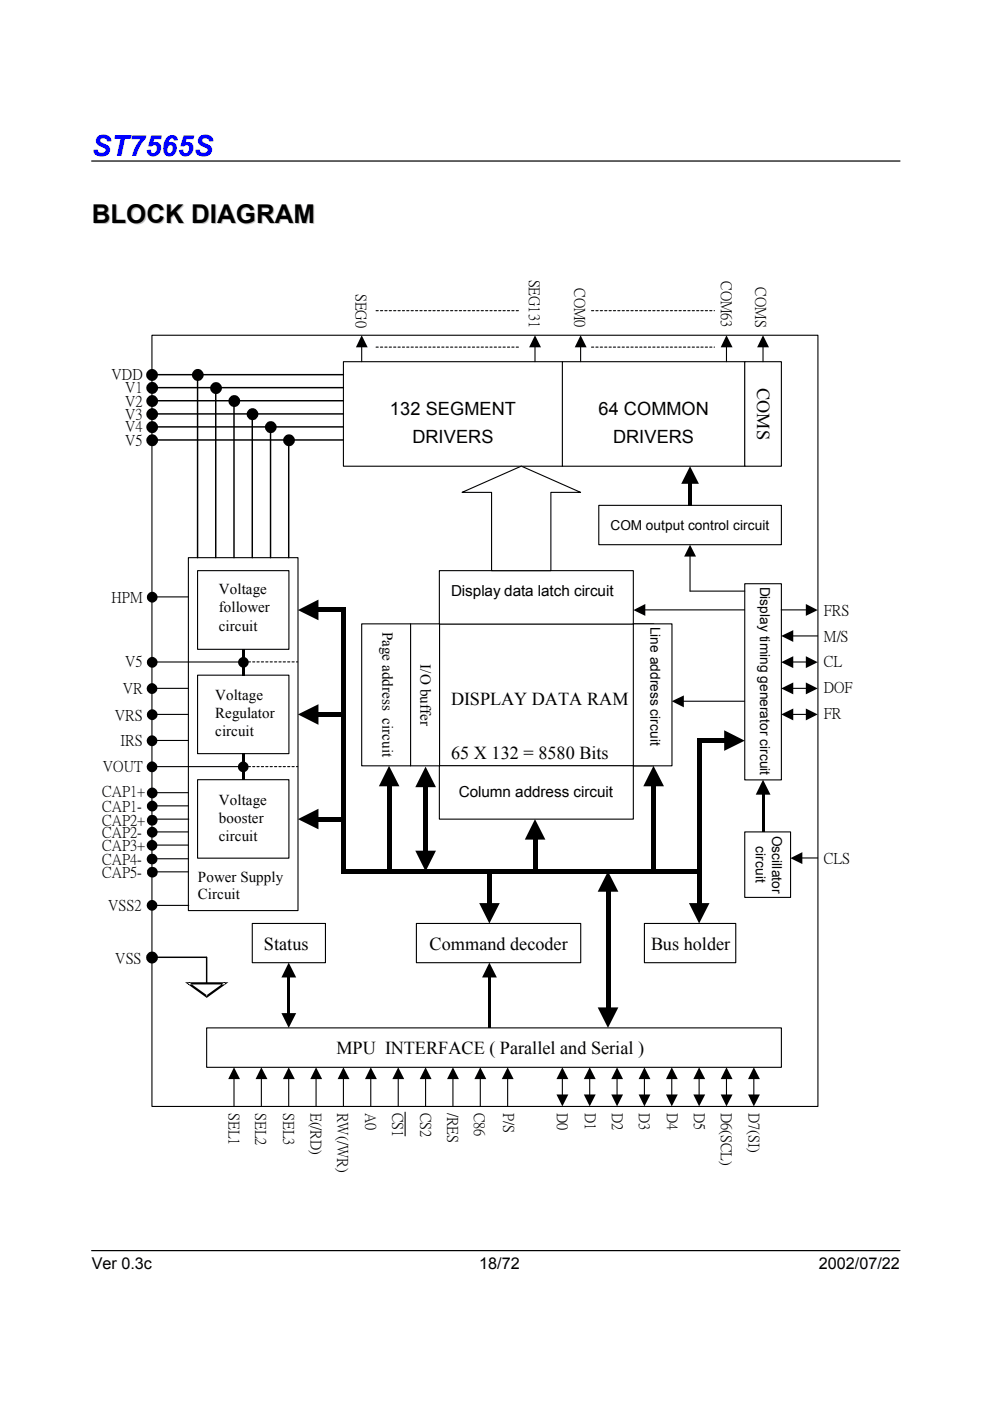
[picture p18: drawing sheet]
<svg xmlns="http://www.w3.org/2000/svg" width="210mm" height="297mm" viewBox="0 0 210 297" stroke-linecap="round" stroke-linejoin="round" font-family="sans-serif">
<defs><g id="words">
<text font-size="6.2" fill="#00f" x="19.5" y="33">ST7565S</text>
<text font-size="5.5" x="19.5" y="47.2">BLOCK DIAGRAM</text>
<g font-size="3.9">
<text x="160.5" y="82.3" transform="rotate(90 160.5 82.3)">COMS</text>
<text x="82.7" y="88.1">132 SEGMENT</text>
<text x="126.9" y="88.1">64 COMMON</text>
<text x="87.4" y="93.8">DRIVERS</text>
<text x="130" y="93.8">DRIVERS</text>
<text x="95.6" y="149.4">DISPLAY DATA RAM</text>
<text x="95.6" y="161">65 X 132 = 8580 Bits</text>
<text x="56" y="201.3">Status</text>
<text x="91.1" y="201.3">Command decoder</text>
<text x="138" y="201.3">Bus holder</text>
<text x="71.3" y="223.5">MPU INTERFACE ( Parallel and Serial )</text>
</g>
<g font-size="3.4">
<text x="19.5" y="269">Ver 0.3c</text>
<text x="101.6" y="269">18/72</text>
<text x="173.6" y="269">2002/07/22</text>
</g>
<g font-size="3.2">
<text x="112.4" y="59.3" transform="rotate(90 112.4 59.3)">SEG131</text>
<text x="153" y="59.6" transform="rotate(90 153 59.6)">COM63</text>
<text x="75.6" y="62.3" transform="rotate(90 75.6 62.3)">SEG0</text>
<text x="121.9" y="61.1" transform="rotate(90 121.9 61.1)">COM0</text>
<text x="160.3" y="60.9" transform="rotate(90 160.3 60.9)">COMS</text>
<text x="23.7" y="80.3">VDD</text>
<text x="26.6" y="83">V1</text>
<text x="26.6" y="86">V2</text>
<text x="26.6" y="88.8">V3</text>
<text x="26.6" y="91.5">V4</text>
<text x="26.6" y="94.4">V5</text>
<text x="46.4" y="125.9">Voltage</text>
<text x="23.7" y="127.6">HPM</text>
<text x="46.4" y="129.7">follower</text>
<text x="95.6" y="126.4">Display data latch circuit</text>
<text x="174.7" y="130.3">FRS</text>
<text x="46.4" y="133.9">circuit</text>
<text x="81.1" y="133.9" transform="rotate(90 81.1 133.9)">Page address circuit</text>
<text x="174.7" y="135.8">M/S</text>
<text x="26.6" y="141.3">V5</text>
<text x="89.2" y="140.9" transform="rotate(90 89.2 140.9)">I/O buffer</text>
<text x="174.7" y="141.3">CL</text>
<text x="26" y="147">VR</text>
<text x="45.6" y="148.4">Voltage</text>
<text x="174.7" y="146.8">DOF</text>
<text x="24.3" y="152.7">VRS</text>
<text x="45.6" y="152.3">Regulator</text>
<text x="174.7" y="152.3">FR</text>
<text x="25.5" y="158">IRS</text>
<text x="45.6" y="156.1">circuit</text>
<text x="21.8" y="163.5">VOUT</text>
<text x="21.7" y="168.8">CAP1+</text>
<text x="21.7" y="172">CAP1-</text>
<text x="46.4" y="170.6">Voltage</text>
<text x="97.3" y="169.1">Column address circuit</text>
<text x="21.7" y="175">CAP2+</text>
<text x="21.7" y="177.5">CAP2-</text>
<text x="46.4" y="174.5">booster</text>
<text x="46.4" y="178.4">circuit</text>
<text x="21.7" y="180.3">CAP3+</text>
<text x="21.7" y="183.2">CAP4-</text>
<text x="21.7" y="185.9">CAP5-</text>
<text x="174.7" y="182.9">CLS</text>
<text x="42" y="187">Power Supply</text>
<text x="42" y="190.6">Circuit</text>
<text x="22.9" y="192.9">VSS2</text>
<text x="24.4" y="204.1">VSS</text>
<text x="48.6" y="235.9" transform="rotate(90 48.6 235.9)">SEL1</text>
<text x="54.3" y="235.9" transform="rotate(90 54.3 235.9)">SEL2</text>
<text x="60.3" y="235.9" transform="rotate(90 60.3 235.9)">SEL3</text>
<text x="66" y="235.9" transform="rotate(90 66 235.9)">E(/RD)</text>
<text x="71.7" y="235.9" transform="rotate(90 71.7 235.9)">RW(/WR)</text>
<text x="77.7" y="235.9" transform="rotate(90 77.7 235.9)">A0</text>
<text x="83.3" y="235.9" transform="rotate(90 83.3 235.9)">CS1</text>
<text x="89.3" y="235.9" transform="rotate(90 89.3 235.9)">CS2</text>
<text x="95" y="235.9" transform="rotate(90 95 235.9)">/RES</text>
<text x="100.7" y="235.9" transform="rotate(90 100.7 235.9)">C86</text>
<text x="106.9" y="235.9" transform="rotate(90 106.9 235.9)">P/S</text>
<text x="118.3" y="235.9" transform="rotate(90 118.3 235.9)">D0</text>
<text x="124.2" y="235.9" transform="rotate(90 124.2 235.9)">D1</text>
<text x="129.9" y="235.9" transform="rotate(90 129.9 235.9)">D2</text>
<text x="135.7" y="235.9" transform="rotate(90 135.7 235.9)">D3</text>
<text x="141.6" y="235.9" transform="rotate(90 141.6 235.9)">D4</text>
<text x="147.3" y="235.9" transform="rotate(90 147.3 235.9)">D5</text>
<text x="153" y="235.9" transform="rotate(90 153 235.9)">D6(SCL)</text>
<text x="158.9" y="235.9" transform="rotate(90 158.9 235.9)">D7(SI)</text>
</g>
<g font-size="2.9">
<text x="129.4" y="112.4">COM output control circuit</text>
<text x="161.1" y="124.4" transform="rotate(90 161.1 124.4)">Display timing generator circuit</text>
<text x="137.9" y="132.9" transform="rotate(90 137.9 132.9)">Line address circuit</text>
<text x="160.3" y="179.4" transform="rotate(90 160.3 179.4)">circuit</text>
<text x="163.7" y="177.2" transform="rotate(90 163.7 177.2)">Oscillator</text>
</g>
</g></defs>
<path d="M19.4 34.1h171.4M19.4 265.2h171.4" fill="none" stroke="#010101" stroke-width=".26"/>
<g fill="#fff" stroke="#000" stroke-width=".23">
<path d="M43.8 217.9h121.9v8.4h-121.9z" fill-rule="evenodd"/>
<path d="M88.3 195.8h34.8v8.3h-34.8z" fill-rule="evenodd"/>
<path d="M39.9 118.2h23.3v74.9h-23.3z" fill-rule="evenodd"/>
<path d="M41.9 143.2h19.4v16.6h-19.4z" fill-rule="evenodd"/>
<path d="M41.9 121h19.4v16.7h-19.4z" fill-rule="evenodd"/>
<path d="M41.9 165.3h19.4v16.6h-19.4z" fill-rule="evenodd"/>
</g>
<path d="M51.6 137.6v5.6M51.6 159.7v5.6" fill="none" stroke="#000" stroke-width=".44"/>
<g fill="#fff" stroke="#000" stroke-width=".23">
<path d="M53.5 195.8h15.5v8.3h-15.5z" fill-rule="evenodd"/>
<path d="M136.6 195.8h19.4v8.3h-19.4z" fill-rule="evenodd"/>
<path d="M93.2 132.3h45.4v30.1h-45.4z" fill-rule="evenodd"/>
<path d="M93.2 162.3h41.1v11.4h-41.1z" fill-rule="evenodd"/>
<path d="M87 132.3h6.2v30.1h-6.2z" fill-rule="evenodd"/>
<path d="M76.7 132.3h10.4v30.1h-10.4z" fill-rule="evenodd"/>
<path d="M134.3 132.3h8.2v30.1h-8.2z" fill-rule="evenodd"/>
<path d="M93.2 121h41.1v11.3h-41.1z" fill-rule="evenodd"/>
<path d="M157.9 176.4h9.7v13.9h-9.7z" fill-rule="evenodd"/>
<path d="M157.9 123.8h7.8v41.6h-7.8z" fill-rule="evenodd"/>
<path d="M72.8 76.7h46.5v22.1h-46.5z" fill-rule="evenodd"/>
<path d="M119.2 76.7h38.7v22.1h-38.7z" fill-rule="evenodd"/>
<path d="M127 107.1h38.7v8.4h-38.7z" fill-rule="evenodd"/>
<path d="M157.9 76.7h7.8v22.1h-7.8z" fill-rule="evenodd"/>
</g>
<path d="M32.2 79.4h40.6M41.9 79.4v38.8M32.2 82.2h40.6M32.2 85h40.6M32.2 87.8h40.6M32.2 90.5h40.6M32.2 93.3h40.6M45.7 82.2v36M49.6 85v33.2M53.5 87.8v30.4M57.4 90.5v27.7M61.2 93.3v24.9" fill="none" stroke="#000" stroke-width=".31"/>
<g fill="#000">
<circle cx="32.2" cy="79.5" r="1.26"/>
<circle cx="41.9" cy="79.5" r="1.27"/>
<circle cx="32.3" cy="82.2" r="1.27"/>
<circle cx="32.3" cy="90.6" r="1.27"/>
<circle cx="32.3" cy="87.8" r="1.26"/>
<circle cx="32.3" cy="93.3" r="1.26"/>
<circle cx="32.3" cy="85" r="1.26"/>
<circle cx="45.8" cy="82.3" r="1.27"/>
<circle cx="49.7" cy="85" r="1.26"/>
<circle cx="53.5" cy="87.8" r="1.27"/>
<circle cx="57.4" cy="90.6" r="1.28"/>
<circle cx="61.3" cy="93.3" r="1.26"/>
</g>
<path d="M98 104.4l12.5-5.6 12.6 5.6h-6.3v16.6h-12.6v-16.6z" fill-rule="evenodd" fill="#fff" stroke="#000" stroke-width=".23"/>
<g fill="#000">
<path d="M145.9 102.4h.8v4.7h-.8zM67.4 128.8h5.9v1h-5.9zM72.3 129.3h1v55.9h-1zM67.4 151h5.4v1h-5.4zM147.8 157h.9v27.7h-.9zM147.8 156.5h5.8v1h-5.8zM67.4 173.2h5.4v.9h-5.4zM82 166.6h1v17.7h-1zM89.8 166.8h.9v13.6h-.9zM113 177.9h.9v6.8h-.9zM138.1 166.6h1v18.1h-1zM161.5 168.4h.5v8h-.5z"/>
<path d="M72.8 184.2h75.4v1h-75.4zM103.3 184.7h1v6.8h-1zM128.4 189h1v24.7h-1zM147.8 181.9h.9v9.6h-.9zM61 207.1h.4v7.8h-.4zM103.5 207.1h.5v10.8h-.5z"/>
</g>
<g fill="#000">
<path d="M76.7 71.1l1.3 2.5h-2.5zM113.4 71.1l1.3 2.5h-2.5zM123.1 71.1l1.3 2.5h-2.5zM154 71.1l1.3 2.5h-2.5zM161.8 71.1l1.2 2.5h-2.5zM146.3 115.5l1.3 2.5h-2.5zM146.3 98.8l1.9 3.8h-3.8zM63.2 129.3l4.3-2.2v4.4zM134.3 129.3l2.5-1.2v2.5zM165.6 134.8l2.6-1.2v2.5zM165.6 140.4l2.6-1.3v2.5zM170.9 128.1l2.5 1.2-2.5 1.3z"/>
<path d="M63.2 151.5l4.3-2.2v4.4zM142.4 148.7l2.6-1.3v2.6zM153.5 154.8l4.4 2.2-4.4 2.2zM165.6 146l2.6-1.3v2.5zM165.6 151.5l2.6-1.3v2.5zM170.9 139.1l2.5 1.3-2.5 1.2zM170.9 144.7l2.5 1.3-2.5 1.2zM170.9 150.2l2.5 1.3-2.5 1.2zM63.2 173.7l4.3-2.2v4.3zM82.5 162.4l2.2 4.3h-4.4zM90.2 162.5l2.2 4.4h-4.3zM113.4 173.7l2.2 4.3h-4.3z"/>
<path d="M138.6 162.4l2.2 4.3h-4.4zM161.8 165.3l1.6 3.2h-3.2zM88.1 180.4h4.3l-2.2 4.3zM101.6 191.5h4.4l-2.2 4.3zM128.9 184.7l2.2 4.4h-4.4zM146.1 191.5h4.3l-2.2 4.3zM167.6 181.9l2.5-1.2v2.5zM59.7 214.8h3.1l-1.6 3.1zM61.2 204.1l1.6 3.1h-3.1zM103.8 204.1l1.5 3.1h-3.1zM126.7 213.6h4.4l-2.2 4.3zM55.4 226.3l1.3 2.5h-2.5z"/>
<path d="M61.2 226.3l1.3 2.5h-2.5zM67 226.3l1.3 2.5h-2.5zM72.8 226.3l1.3 2.5h-2.5zM78.6 226.3l1.3 2.5h-2.5zM84.4 226.3l1.3 2.5h-2.5zM90.2 226.3l1.3 2.5h-2.5zM118 232.1h2.5l-1.3 2.5zM119.2 226.3l1.3 2.5h-2.5zM123.8 232.1h2.5l-1.3 2.5zM125 226.3l1.3 2.5h-2.5zM129.6 232.1h2.5l-1.3 2.5zM130.8 226.3l1.3 2.5h-2.5z"/>
<path d="M135.4 232.1h2.5l-1.3 2.5zM136.6 226.3l1.3 2.5h-2.5zM141.2 232.1h2.5l-1.3 2.5zM142.4 226.3l1.3 2.5h-2.5zM147 232.1h2.5l-1.3 2.5zM148.2 226.3l1.3 2.5h-2.5zM152.8 232.1h2.5l-1.3 2.5zM154 226.3l1.3 2.5h-2.5zM158.6 232.1h2.5l-1.3 2.5zM159.8 226.3l1.3 2.5h-2.5z"/>
<circle cx="32.2" cy="203" r="1.26"/>
</g>
<g fill="none" stroke="#000" stroke-width=".23">
<path d="M32.2 71.1h141.2v163.5h-141.2zM76.7 73.5v3.2M113.4 73.5v3.2M123.1 73.5v3.2M154 73.5v3.2M161.8 73.5v3.2M146.3 117.9v7.4M136.7 129.3h21.2M165.6 129.3h5.3M168.1 134.8h5.3M144.9 148.7h13M168.1 140.4h2.8"/>
<path d="M168.1 145.9h2.8M168.1 151.5h2.8M170 181.9h3.4M55.4 228.7v5.9M61.2 228.7v5.9M67 228.7v5.9M72.8 228.7v5.9M78.6 228.7v5.9M84.4 228.7v5.9M90.2 228.7v5.9M119.2 228.7v3.4M125 228.7v3.4"/>
<path d="M130.8 228.7v3.4M136.6 228.7v3.4M142.4 228.7v3.4M148.2 228.7v3.4M154 228.7v3.4M159.8 228.7v3.4"/>
</g>
<path d="M32.2 203h11.6M43.8 203v5.5" fill="none" stroke="#000" stroke-width=".31"/>
<path d="M39.9 208.5h7.8l-3.9 2.8z" fill="#fff"/>
<g fill="#000">
<path d="M49.6 226.3l1.3 2.5h-2.5zM96 226.3l1.3 2.5h-2.5zM101.8 226.3l1.3 2.5h-2.5zM107.6 226.3l1.3 2.5h-2.5z"/>
<path d="M40.1 208.3l-.2 .4h7.8l-.1-.4-3.9 2.8 .1 .2 .2-.2zM39.2 208.3l4.6 3.3 4.6-3.3z" fill-rule="evenodd"/>
<circle cx="32.3" cy="126.6" r="1.14"/>
<circle cx="32.2" cy="157.1" r="1.15"/>
<circle cx="32.2" cy="146" r="1.14"/>
<circle cx="32.3" cy="151.5" r="1.14"/>
<circle cx="32.3" cy="140.4" r="1.14"/>
<circle cx="51.6" cy="140.4" r="1.13"/>
<circle cx="32.2" cy="179.2" r="1.14"/>
<circle cx="32.2" cy="162.6" r="1.14"/>
<circle cx="32.3" cy="173.9" r="1.16"/>
<circle cx="32.3" cy="176.4" r="1.14"/>
<circle cx="32.3" cy="168.1" r="1.14"/>
<circle cx="32.3" cy="170.9" r="1.14"/>
<circle cx="51.6" cy="162.6" r="1.13"/>
<circle cx="32.2" cy="182.1" r="1.14"/>
<circle cx="32.2" cy="191.9" r="1.14"/>
<circle cx="32.3" cy="184.9" r="1.15"/>
</g>
<g fill="none" stroke="#000" stroke-width=".23">
<path d="M79.7 65.9h.5M79.7 73.6h.5M80.7 65.9h.4M80.7 73.6h.4M81.6 65.9h.5M81.6 73.6h.5M82.5 65.9h.5M82.5 73.6h.5M83.5 65.9h.4M83.5 73.6h.4M84.4 65.9h.5M84.4 73.6h.5"/>
<path d="M85.3 65.9h.5M85.3 73.6h.5M86.2 65.9h.5M86.2 73.6h.5M87.2 65.9h.4M87.2 73.6h.4M88.1 65.9h.5M88.1 73.6h.5M89 65.9h.5M89 73.6h.5M90 65.9h.4M90 73.6h.4"/>
<path d="M90.9 65.9h.5M90.9 73.6h.5M91.8 65.9h.5M91.8 73.6h.5M92.7 65.9h.5M92.7 73.6h.5M93.7 65.9h.4M93.7 73.6h.4M94.6 65.9h.5M94.6 73.6h.5M95.5 65.9h.5M95.5 73.6h.5"/>
<path d="M96.5 65.9h.4M96.5 73.6h.4M97.4 65.9h.5M97.4 73.6h.5M98.3 65.9h.5M98.3 73.6h.5M99.2 65.9h.5M99.2 73.6h.5M100.2 65.9h.4M100.2 73.6h.4M101.1 65.9h.5M101.1 73.6h.5"/>
<path d="M102 65.9h.5M102 73.6h.5M103 65.9h.4M103 73.6h.4M103.9 65.9h.4M103.9 73.6h.4M104.8 65.9h.5M104.8 73.6h.5M105.7 65.9h.5M105.7 73.6h.5M106.7 65.9h.4M106.7 73.6h.4"/>
<path d="M107.6 65.9h.5M107.6 73.6h.5M108.5 65.9h.5M108.5 73.6h.5M109.5 65.9h.4M109.5 73.6h.4M125.4 65.9h.5M125.4 73.6h.5M126.3 65.9h.5M126.3 73.6h.5M127.3 65.9h.4M127.3 73.6h.4"/>
<path d="M128.2 65.9h.5M128.2 73.6h.5M129.1 65.9h.5M129.1 73.6h.5M130 65.9h.5M130 73.6h.5M131 65.9h.4M131 73.6h.4M131.9 65.9h.5M131.9 73.6h.5M132.8 65.9h.5M132.8 73.6h.5"/>
<path d="M133.8 65.9h.4M133.8 73.6h.4M134.7 65.9h.5M134.7 73.6h.5M135.6 65.9h.5M135.6 73.6h.5M136.5 65.9h.5M136.5 73.6h.5M137.5 65.9h.4M137.5 73.6h.4M138.4 65.9h.5M138.4 73.6h.5"/>
<path d="M139.3 65.9h.5M139.3 73.6h.5M140.3 65.9h.4M140.3 73.6h.4M141.2 65.9h.5M141.2 73.6h.5M142.1 65.9h.5M142.1 73.6h.5M143 65.9h.5M143 73.6h.5M144 65.9h.4M144 73.6h.4"/>
<path d="M144.9 65.9h.5M144.9 73.6h.5M145.8 65.9h.5M145.8 73.6h.5M146.8 65.9h.4M146.8 73.6h.4M147.7 65.9h.5M147.7 73.6h.5M148.6 65.9h.5M148.6 73.6h.5M149.5 65.9h.5M149.5 73.6h.5"/>
<path d="M150.5 65.9h.4M150.5 73.6h.4M151.4 65.9h.1M151.4 73.6h.1M32.2 126.6h7.7M146.3 125.3h11.6M32.2 145.9h7.7M32.2 157h7.7M32.2 140.4h19.4M32.2 151.5h7.7M51.7 140.3h.5M52.6 140.3h.5"/>
<path d="M53.6 140.3h.4M54.5 140.3h.4M55.4 140.3h.5M56.3 140.3h.5M57.3 140.3h.4M58.2 140.3h.5M59.1 140.3h.5M60 140.3h.5M61 140.3h.4M61.9 140.3h.5M62.8 140.3h.3M32.2 179.2h7.7"/>
<path d="M32.2 162.5h19.3M32.2 168.1h7.7M32.2 176.4h7.7M32.2 170.9h7.7M32.3 173.7h7.7M51.7 162.5h.5M52.6 162.5h.5M53.6 162.5h.4M54.5 162.5h.4M55.4 162.5h.5M56.3 162.5h.5M57.3 162.5h.4"/>
<path d="M58.2 162.5h.5M59.1 162.5h.5M60 162.5h.5M61 162.5h.4M61.9 162.5h.5M62.8 162.5h.3M32.3 182.1h7.7M32.3 184.8h7.7M32.3 192h7.7M49.6 228.7v5.9M85.9 235.8v5M96 228.7v5.9"/>
<path d="M101.8 228.7v5.9M107.6 228.7v5.9"/>
</g>
<use href="#words"/>
</svg>
